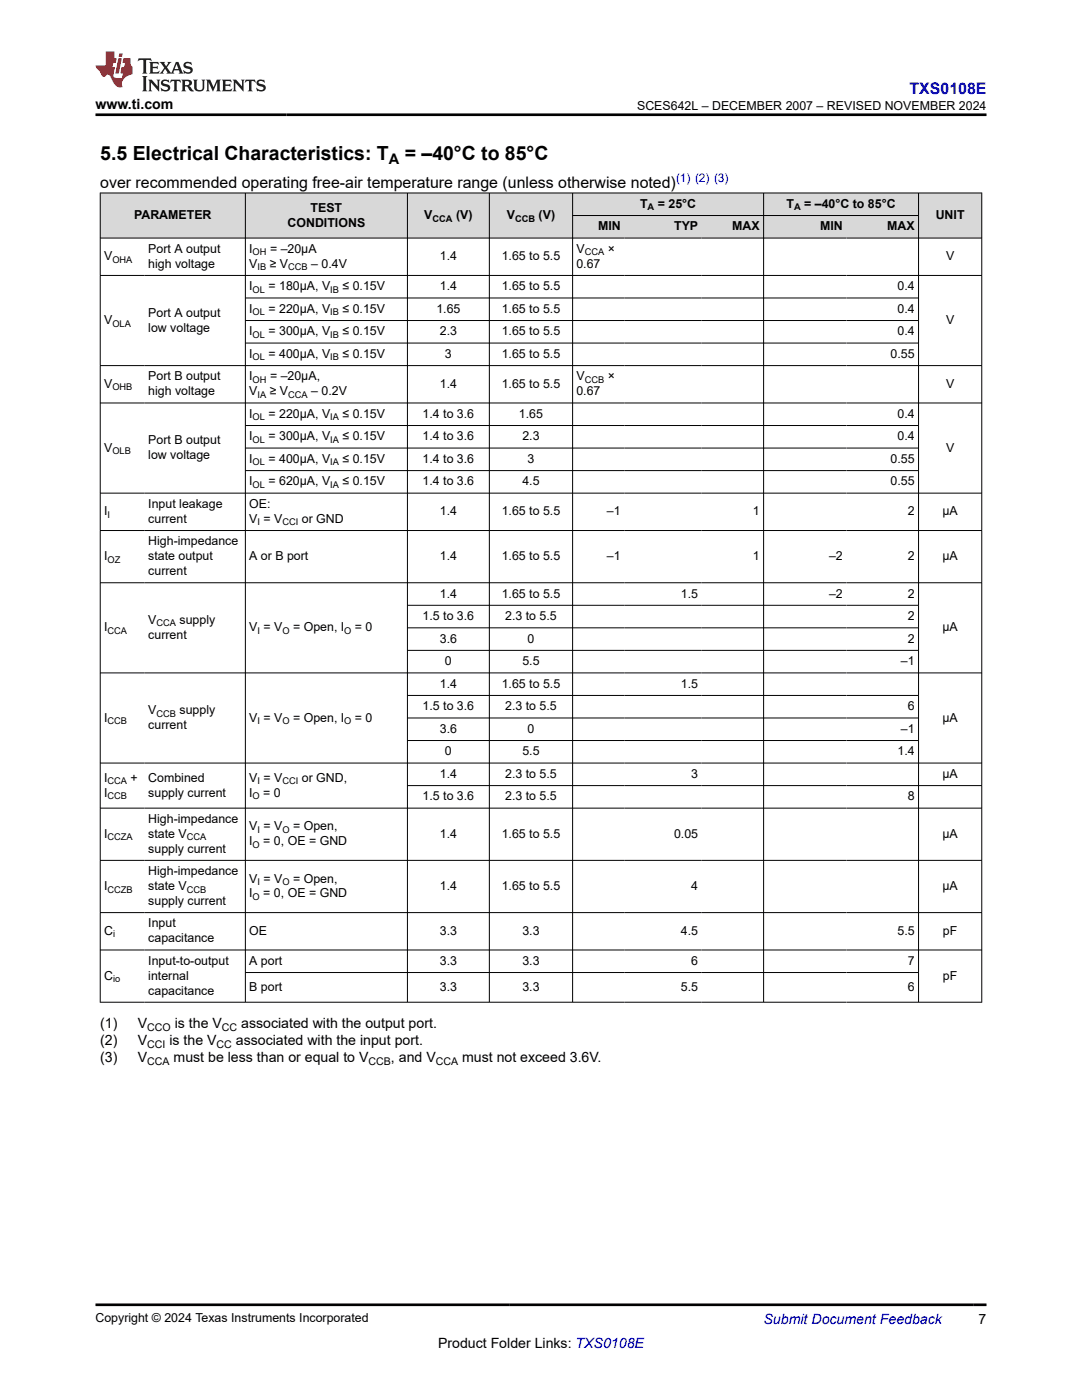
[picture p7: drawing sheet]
<svg xmlns="http://www.w3.org/2000/svg" width="216mm" height="279mm" viewBox="0 0 216 279" stroke-linecap="round" stroke-linejoin="round" font-family="sans-serif">
<defs><g id="words">
<g font-size="3.9">
<text x="20" y="32">5.5 Electrical Characteristics: T</text>
<text x="80.8" y="32">= –40°C to 85°C</text>
</g>
<text font-size="3.2" fill="#00f" x="181.5" y="18.7">TXS0108E</text>
<text font-size="3.2" x="20" y="37.5">over recommended operating free-air temperature range (unless otherwise noted)</text>
<text font-size="2.9" x="77.6" y="32.8">A</text>
<g font-size="2.8">
<text x="19" y="21.8">www.ti.com</text>
<text x="20" y="205.2">(1)</text>
<text x="20" y="208.6">(2)</text>
<text x="27.5" y="205.2">V</text>
<text x="27.5" y="208.6">V</text>
<text x="33.8" y="208.6">is the V</text>
<text x="34.9" y="205.2">is the V</text>
<text x="47.1" y="208.6">associated with the input port.</text>
<text x="48.1" y="205.2">associated with the output port.</text>
<text x="20" y="211.9">(3)</text>
<text x="27.5" y="211.9">V</text>
<text x="34.6" y="211.9">must be less than or equal to V</text>
<text x="78" y="211.9">, and V</text>
<text x="92.2" y="211.9">must not exceed 3.6V.</text>
<text x="87.4" y="269">Product Folder Links: TXS0108E</text>
<text x="195.3" y="264.2">7</text>
</g>
<text font-size="2.8" fill="#00f" x="152.4" y="264.2">Submit Document Feedback</text>
<g font-size="2.5">
<text x="127.1" y="21.9">SCES642L – DECEMBER 2007 – REVISED NOVEMBER 2024</text>
<text x="127.7" y="41.5">T</text>
<text x="131.3" y="41.5">= 25°C</text>
<text x="156.9" y="41.5">T</text>
<text x="160.5" y="41.5">= –40°C to 85°C</text>
<text x="26.8" y="43.7">PARAMETER</text>
<text x="57.4" y="45.2">CONDITIONS</text>
<text x="62" y="42.2">TEST</text>
<text x="84.7" y="43.7">V</text>
<text x="91" y="43.7">(V)</text>
<text x="101.1" y="43.7">V</text>
<text x="107.5" y="43.7">(V)</text>
<text x="119.3" y="46">MIN</text>
<text x="134.5" y="46">TYP</text>
<text x="146.1" y="46">MAX</text>
<text x="163.7" y="46">MIN</text>
<text x="177" y="46">MAX</text>
<text x="186.7" y="43.7">UNIT</text>
<text x="20.8" y="52">V</text>
<text x="29.6" y="50.5">Port A output</text>
<text x="29.6" y="53.4">high voltage</text>
<text x="49.7" y="53.4">V</text>
<text x="49.7" y="50.5">I</text>
<text x="53.8" y="53.4">≥ V</text>
<text x="53.9" y="50.5">= –20μA</text>
<text x="62.1" y="53.4">– 0.4V</text>
<text x="87.8" y="52">1.4</text>
<text x="100.1" y="52">1.65 to 5.5</text>
<text x="115" y="53.4">0.67</text>
<text x="115" y="50.5">V</text>
<text x="121.3" y="50.5">×</text>
<text x="188.8" y="52">V</text>
<text x="49.7" y="57.9">I</text>
<text x="53.6" y="57.9">= 180μA, V</text>
<text x="68.3" y="57.9">≤ 0.15V</text>
<text x="87.8" y="57.9">1.4</text>
<text x="100.1" y="57.9">1.65 to 5.5</text>
<text x="179.1" y="57.9">0.4</text>
<text x="20.8" y="64.7">V</text>
<text x="29.6" y="63.2">Port A output</text>
<text x="49.7" y="62.4">I</text>
<text x="53.6" y="62.4">= 220μA, V</text>
<text x="68.3" y="62.4">≤ 0.15V</text>
<text x="87.1" y="62.4">1.65</text>
<text x="100.1" y="62.4">1.65 to 5.5</text>
<text x="179.1" y="62.4">0.4</text>
<text x="188.8" y="64.7">V</text>
<text x="29.6" y="66.2">low voltage</text>
<text x="49.7" y="66.9">I</text>
<text x="49.7" y="71.4">I</text>
<text x="53.6" y="66.9">= 300μA, V</text>
<text x="53.6" y="71.4">= 400μA, V</text>
<text x="68.3" y="66.9">≤ 0.15V</text>
<text x="68.3" y="71.4">≤ 0.15V</text>
<text x="87.8" y="66.9">2.3</text>
<text x="88.8" y="71.4">3</text>
<text x="100.1" y="66.9">1.65 to 5.5</text>
<text x="100.1" y="71.4">1.65 to 5.5</text>
<text x="177.7" y="71.4">0.55</text>
<text x="179.1" y="66.9">0.4</text>
<text x="20.8" y="77.4">V</text>
<text x="29.6" y="75.9">Port B output</text>
<text x="49.7" y="75.9">I</text>
<text x="53.9" y="75.9">= –20μA,</text>
<text x="87.8" y="77.4">1.4</text>
<text x="100.1" y="77.4">1.65 to 5.5</text>
<text x="115" y="75.9">V</text>
<text x="121.3" y="75.9">×</text>
<text x="188.8" y="77.4">V</text>
<text x="29.6" y="78.9">high voltage</text>
<text x="49.7" y="78.9">V</text>
<text x="49.7" y="83.4">I</text>
<text x="53.6" y="83.4">= 220μA, V</text>
<text x="53.8" y="78.9">≥ V</text>
<text x="62.1" y="78.9">– 0.2V</text>
<text x="68.3" y="83.4">≤ 0.15V</text>
<text x="84.3" y="83.4">1.4 to 3.6</text>
<text x="103.5" y="83.4">1.65</text>
<text x="115" y="78.9">0.67</text>
<text x="179.1" y="83.4">0.4</text>
<text x="29.6" y="88.7">Port B output</text>
<text x="49.7" y="87.9">I</text>
<text x="53.6" y="87.9">= 300μA, V</text>
<text x="68.3" y="87.9">≤ 0.15V</text>
<text x="84.3" y="87.9">1.4 to 3.6</text>
<text x="104.2" y="87.9">2.3</text>
<text x="179.1" y="87.9">0.4</text>
<text x="20.8" y="90.1">V</text>
<text x="29.6" y="91.6">low voltage</text>
<text x="49.7" y="92.4">I</text>
<text x="53.6" y="92.4">= 400μA, V</text>
<text x="68.3" y="92.4">≤ 0.15V</text>
<text x="84.3" y="92.4">1.4 to 3.6</text>
<text x="105.3" y="92.4">3</text>
<text x="177.7" y="92.4">0.55</text>
<text x="188.8" y="90.1">V</text>
<text x="29.6" y="101.4">Input leakage</text>
<text x="49.7" y="96.9">I</text>
<text x="49.7" y="101.4">OE:</text>
<text x="53.6" y="96.9">= 620μA, V</text>
<text x="68.3" y="96.9">≤ 0.15V</text>
<text x="84.3" y="96.9">1.4 to 3.6</text>
<text x="104.2" y="96.9">4.5</text>
<text x="177.7" y="96.9">0.55</text>
<text x="20.8" y="102.9">I</text>
<text x="29.6" y="104.3">current</text>
<text x="49.7" y="104.3">V = V</text>
<text x="60.2" y="104.3">or GND</text>
<text x="87.8" y="102.9">1.4</text>
<text x="100.1" y="102.9">1.65 to 5.5</text>
<text x="121.1" y="102.9">–1</text>
<text x="150.2" y="102.9">1</text>
<text x="181.1" y="102.9">2</text>
<text x="188.1" y="102.9">μA</text>
<text x="20.8" y="111.8">I</text>
<text x="29.6" y="108.8">High-impedance</text>
<text x="29.6" y="111.8">state output</text>
<text x="49.7" y="111.8">A or B port</text>
<text x="87.8" y="111.8">1.4</text>
<text x="100.1" y="111.8">1.65 to 5.5</text>
<text x="121.1" y="111.8">–1</text>
<text x="150.2" y="111.8">1</text>
<text x="165.4" y="111.8">–2</text>
<text x="181.1" y="111.8">2</text>
<text x="188.1" y="111.8">μA</text>
<text x="29.6" y="114.8">current</text>
<text x="87.8" y="119.3">1.4</text>
<text x="100.1" y="119.3">1.65 to 5.5</text>
<text x="135.9" y="119.3">1.5</text>
<text x="165.4" y="119.3">–2</text>
<text x="181.1" y="119.3">2</text>
<text x="29.6" y="124.5">V</text>
<text x="35.8" y="124.5">supply</text>
<text x="84.3" y="123.8">1.5 to 3.6</text>
<text x="100.8" y="123.8">2.3 to 5.5</text>
<text x="181.1" y="123.8">2</text>
<text x="20.8" y="126">I</text>
<text x="29.6" y="127.5">current</text>
<text x="49.7" y="126">V = V</text>
<text x="58.5" y="126">= Open, I</text>
<text x="70.8" y="126">= 0</text>
<text x="87.8" y="128.3">3.6</text>
<text x="105.3" y="128.3">0</text>
<text x="181.1" y="128.3">2</text>
<text x="188.1" y="126">μA</text>
<text x="87.8" y="137.3">1.4</text>
<text x="88.8" y="132.8">0</text>
<text x="100.1" y="137.3">1.65 to 5.5</text>
<text x="104.2" y="132.8">5.5</text>
<text x="135.9" y="137.3">1.5</text>
<text x="179.8" y="132.8">–1</text>
<text x="29.6" y="142.5">V</text>
<text x="35.8" y="142.5">supply</text>
<text x="84.3" y="141.8">1.5 to 3.6</text>
<text x="100.8" y="141.8">2.3 to 5.5</text>
<text x="181.1" y="141.8">6</text>
<text x="20.8" y="144">I</text>
<text x="29.6" y="145.5">current</text>
<text x="49.7" y="144">V = V</text>
<text x="58.5" y="144">= Open, I</text>
<text x="70.8" y="144">= 0</text>
<text x="87.8" y="146.3">3.6</text>
<text x="105.3" y="146.3">0</text>
<text x="179.8" y="146.3">–1</text>
<text x="188.1" y="144">μA</text>
<text x="87.8" y="155.2">1.4</text>
<text x="88.8" y="150.7">0</text>
<text x="100.8" y="155.2">2.3 to 5.5</text>
<text x="104.2" y="150.7">5.5</text>
<text x="137.9" y="155.2">3</text>
<text x="179.1" y="150.7">1.4</text>
<text x="188.1" y="155.2">μA</text>
<text x="20.8" y="159">I</text>
<text x="20.8" y="156">I</text>
<text x="26" y="156">+</text>
<text x="29.6" y="156">Combined</text>
<text x="29.6" y="159">supply current</text>
<text x="49.7" y="156">V = V</text>
<text x="49.7" y="159">I</text>
<text x="52.5" y="159">= 0</text>
<text x="60.2" y="156">or GND,</text>
<text x="84.3" y="159.7">1.5 to 3.6</text>
<text x="100.8" y="159.7">2.3 to 5.5</text>
<text x="181.1" y="159.7">8</text>
<text x="20.8" y="167.2">I</text>
<text x="29.6" y="164.2">High-impedance</text>
<text x="29.6" y="167.2">state V</text>
<text x="49.7" y="165.7">V = V</text>
<text x="58.5" y="165.7">= Open,</text>
<text x="87.8" y="167.2">1.4</text>
<text x="100.1" y="167.2">1.65 to 5.5</text>
<text x="134.5" y="167.2">0.05</text>
<text x="188.1" y="167.2">μA</text>
<text x="29.6" y="170.2">supply current</text>
<text x="49.7" y="168.7">I</text>
<text x="52.5" y="168.7">= 0, OE = GND</text>
<text x="20.8" y="177.6">I</text>
<text x="29.6" y="174.7">High-impedance</text>
<text x="29.6" y="177.6">state V</text>
<text x="49.7" y="176.1">V = V</text>
<text x="49.7" y="179.1">I</text>
<text x="52.5" y="179.1">= 0, OE = GND</text>
<text x="58.5" y="176.1">= Open,</text>
<text x="87.8" y="177.6">1.4</text>
<text x="100.1" y="177.6">1.65 to 5.5</text>
<text x="137.9" y="177.6">4</text>
<text x="188.1" y="177.6">μA</text>
<text x="29.6" y="180.6">supply current</text>
<text x="29.6" y="185.1">Input</text>
<text x="20.8" y="186.6">C</text>
<text x="29.6" y="188.1">capacitance</text>
<text x="49.7" y="186.6">OE</text>
<text x="87.8" y="186.6">3.3</text>
<text x="104.2" y="186.6">3.3</text>
<text x="135.9" y="186.6">4.5</text>
<text x="179.1" y="186.6">5.5</text>
<text x="188.2" y="186.6">pF</text>
<text x="20.8" y="195.5">C</text>
<text x="29.6" y="192.6">Input-to-output</text>
<text x="29.6" y="195.5">internal</text>
<text x="49.7" y="192.6">A port</text>
<text x="49.7" y="197.8">B port</text>
<text x="87.8" y="192.6">3.3</text>
<text x="87.8" y="197.8">3.3</text>
<text x="104.2" y="192.6">3.3</text>
<text x="104.2" y="197.8">3.3</text>
<text x="135.9" y="197.8">5.5</text>
<text x="137.9" y="192.6">6</text>
<text x="181.1" y="192.6">7</text>
<text x="181.1" y="197.8">6</text>
<text x="188.2" y="195.5">pF</text>
<text x="29.6" y="198.5">capacitance</text>
<text x="19" y="263.9">Copyright © 2024 Texas Instruments Incorporated</text>
</g>
<text font-size="2.4" fill="#00f" x="134.9" y="36.4">(1) (2) (3)</text>
<g font-size="2.1">
<text x="29.4" y="209.1">CCI</text>
<text x="29.4" y="205.7">CCO</text>
<text x="43.2" y="209.1">CC</text>
<text x="44.3" y="205.7">CC</text>
<text x="29.4" y="212.5">CCA</text>
<text x="73.5" y="212.5">CCB</text>
<text x="87" y="212.5">CCA</text>
</g>
<g font-size="1.9">
<text x="129.2" y="42">A</text>
<text x="158.4" y="42">A</text>
<text x="86.3" y="44.2">CCA</text>
<text x="102.8" y="44.2">CCB</text>
<text x="22.4" y="52.4">OHA</text>
<text x="50.4" y="51">OH</text>
<text x="51.4" y="53.9">IB</text>
<text x="57.5" y="53.9">CCB</text>
<text x="116.7" y="51">CCA</text>
<text x="50.4" y="58.4">OL</text>
<text x="65.9" y="58.4">IB</text>
<text x="22.4" y="65.2">OLA</text>
<text x="50.4" y="62.9">OL</text>
<text x="65.9" y="62.9">IB</text>
<text x="50.4" y="67.4">OL</text>
<text x="50.4" y="71.9">OL</text>
<text x="65.9" y="67.4">IB</text>
<text x="65.9" y="71.9">IB</text>
<text x="22.4" y="77.9">OHB</text>
<text x="50.4" y="76.4">OH</text>
<text x="116.7" y="76.4">CCB</text>
<text x="50.4" y="83.9">OL</text>
<text x="51.4" y="79.4">IA</text>
<text x="57.5" y="79.4">CCA</text>
<text x="65.9" y="83.9">IA</text>
<text x="50.4" y="88.4">OL</text>
<text x="65.9" y="88.4">IA</text>
<text x="22.4" y="90.6">OLB</text>
<text x="50.4" y="92.9">OL</text>
<text x="65.9" y="92.9">IA</text>
<text x="50.4" y="97.4">OL</text>
<text x="65.9" y="97.4">IA</text>
<text x="21.5" y="103.4">I</text>
<text x="51.4" y="104.8">I</text>
<text x="56.4" y="104.8">CCI</text>
<text x="21.5" y="112.3">OZ</text>
<text x="31.2" y="125">CCA</text>
<text x="21.5" y="126.5">CCA</text>
<text x="51.4" y="126.5">I</text>
<text x="56.4" y="126.5">O</text>
<text x="68.7" y="126.5">O</text>
<text x="31.2" y="143">CCB</text>
<text x="21.5" y="144.5">CCB</text>
<text x="51.4" y="144.5">I</text>
<text x="56.4" y="144.5">O</text>
<text x="68.7" y="144.5">O</text>
<text x="21.5" y="156.5">CCA</text>
<text x="21.5" y="159.5">CCB</text>
<text x="50.4" y="159.5">O</text>
<text x="51.4" y="156.5">I</text>
<text x="56.4" y="156.5">CCI</text>
<text x="21.5" y="167.7">CCZA</text>
<text x="37.3" y="167.7">CCA</text>
<text x="51.4" y="166.2">I</text>
<text x="56.4" y="166.2">O</text>
<text x="50.4" y="169.2">O</text>
<text x="21.5" y="178.1">CCZB</text>
<text x="37.3" y="178.1">CCB</text>
<text x="50.4" y="179.6">O</text>
<text x="51.4" y="176.6">I</text>
<text x="56.4" y="176.6">O</text>
<text x="22.6" y="187.1">i</text>
<text x="22.6" y="196">io</text>
</g>
</g></defs>
<g fill="#d8d8d8">
<path d="M20 38.5h175.9v4.5h-175.9z" fill-rule="evenodd"/>
<path d="M20.1 38.6h28.8v8.8h-28.8z" fill-rule="evenodd"/>
<path d="M49 38.6h32.2v8.8h-32.2z" fill-rule="evenodd"/>
<path d="M81.4 38.6h16.2v8.8h-16.2z" fill-rule="evenodd"/>
<path d="M97.7 38.6h16.5v8.8h-16.5z" fill-rule="evenodd"/>
<path d="M114.3 38.6h38v4.4h-38z" fill-rule="evenodd"/>
<path d="M152.4 38.6h30.8v4.4h-30.8z" fill-rule="evenodd"/>
<path d="M183.3 38.6h12.5v8.8h-12.5z" fill-rule="evenodd"/>
<path d="M114.3 43.1h10.3v4.3h-10.3z" fill-rule="evenodd"/>
<path d="M124.6 43.1h15.4v4.3h-15.4z" fill-rule="evenodd"/>
<path d="M140 43.1h12.3v4.3h-12.3z" fill-rule="evenodd"/>
<path d="M152.4 43.1h16.5v4.3h-16.5z" fill-rule="evenodd"/>
<path d="M168.9 43.1h14.3v4.3h-14.3z" fill-rule="evenodd"/>
</g>
<g fill="none" stroke="#000" stroke-width=".2">
<path d="M19.9 38.5h176.1M20 38.5v161.6M49 38.5v161.6M81.3 38.5v161.6M97.6 38.5v161.6M114.3 38.5v161.6M152.4 38.5v161.6M183.3 38.5v161.6M195.9 38.5v161.6M19.9 47.5h176.1M19.9 55h176.1M49 59.5h134.3"/>
<path d="M114.3 43h69M19.9 73h176.1M49 64h134.3M49 68.5h134.3M19.9 80.4h176.1M19.9 98.4h176.1M49 84.9h134.3M49 89.4h134.3M49 93.9h134.3M19.9 105.9h176.1M19.9 116.3h176.1M19.9 134.3h176.1"/>
<path d="M81.3 120.8h102M81.3 125.3h102M81.3 129.8h102M81.3 138.8h102M19.9 152.3h176.1M81.3 143.3h102M81.3 147.8h102M81.3 156.8h114.7M19.9 161.3h176.1M19.9 171.7h176.1M19.9 182.1h176.1M19.9 189.6h176.1"/>
<path d="M49 194.1h134.3M19.9 200h176.1"/>
</g>
<path d="M27.7 11.6l-.2 .6 .5-.2h.6v.1v2.2l-.2 .4h1l-.2-.4v-2.2v-.1h.5l.5 .2-.1-.6zM29.8 12.4l.2 .3v1.6l-.2 .4h1.9l.1-.6a1.08 1.08 0 0 1-1.3 .2v-.7h.6l.4 .2v-.7l-.4 .2h-.6v-.5l.2-.2a1 1 0 0 1 1 .3l-.1-.5zM31.8 12.4l1 1.1-1 1.2h.9l-.2-.2 .4-.8 .5 .8-.2 .2h1.6l-.2-.2 .1-.5h1l.1 .5-.1 .2h.9l-.2-.4-.8-1.9h-.5l-1 2.1-.8-1.1 .9-1h-.8l.2 .2-.5 .6-.3-.6 .1-.2zM35.2 12.8l.4 1h-.8zM36.8 12.5a.65 .65 0 0 0-.2 .7 .65 .65 0 0 0 .6 .5l.7 .1 .1 .3a.79 .79 0 0 1-.7 .4 .79 .79 0 0 1-.7-.5l.1 .7 .2-.1a.93 .93 0 0 0 1.1 0 .93 .93 0 0 0 .4-.9 1.46 1.46 0 0 0-1.2-.6l-.1-.3a1.09 1.09 0 0 1 1.2 .2l-.2-.6-.1 .1-.6-.2zM28.4 15.2l.2 .4v2.2l-.2 .4h1l-.2-.4v-2.2l.2-.4zM29.6 15.9l.2 .4v1.5l-.2 .4h.8l-.3-.4v-1.3l1.7 1.8v-2l.2-.4h-.8l.2 .2 .1 1.1-1.2-1.3zM32.3 16a.65 .65 0 0 0-.2 .8 .65 .65 0 0 0 .7 .4l.6 .2 .1 .2a.79 .79 0 0 1-.7 .4 .79 .79 0 0 1-.7-.5l.1 .7 .2-.1a.93 .93 0 0 0 1.1 .1 .93 .93 0 0 0 .4-1 1.46 1.46 0 0 0-1.2-.5l-.1-.4a1.09 1.09 0 0 1 1.2 .2l-.2-.6-.1 .1-.6-.1zM34.1 15.9l-.1 .6a.63 .63 0 0 1 .7-.3l.1 1.6-.3 .4h1l-.2-.4v-1.6a.66 .66 0 0 1 .8 .3l-.1-.6zM36.2 15.9l.2 .4v1.5l-.2 .4h.9l-.2-.2v-.7h.5l.1 .2a.79 .79 0 0 0 1.2 .6l-1-.9a.61 .61 0 0 0 .6-.6 .61 .61 0 0 0-.5-.7zM36.9 16.2h.2a.47 .47 0 0 1 .5 .1 .47 .47 0 0 1 .1 .5l-.2 .1-.6 .1zM38.5 15.9l.2 .2a2.27 2.27 0 0 0 .4 2 1.04 1.04 0 0 0 1.7-.7v-1.3l.2-.2h-.8l.2 .4v1.1a.6 .6 0 0 1-.6 .6 .6 .6 0 0 1-.6-.6v-1.1l.3-.4zM41.1 15.9l.2 .4v1.5l-.2 .4h.7l-.2-.4v-1.4l.9 1.9 .8-1.9v1.4l-.2 .4h1l-.3-.4v-1.5l.3-.4h-.8l-.7 1.5-.7-1.5zM44.3 15.9l.2 .4v1.5l-.2 .4h1.9l.1-.6a1.09 1.09 0 0 1-1.3 .2v-.7h.6l.4 .2v-.6l-.4 .2h-.6v-.6l.2-.1a1.01 1.01 0 0 1 1 .3l-.1-.6zM46.4 15.9l.3 .4v1.5l-.3 .4h.8l-.2-.4v-1.3l1.6 1.8v-2l.2-.4h-.7l.2 .2v1.1l-1.2-1.3zM49 15.9l-.1 .6a.63 .63 0 0 1 .8-.3v1.6l-.3 .4h1l-.2-.4v-1.6a.66 .66 0 0 1 .8 .3l-.1-.6zM51.4 16a.65 .65 0 0 0-.2 .8 .65 .65 0 0 0 .6 .4l.6 .2 .2 .2a.79 .79 0 0 1-.8 .4 .79 .79 0 0 1-.6-.5l.1 .7 .2-.1a.93 .93 0 0 0 1 .1 .93 .93 0 0 0 .5-1 1.46 1.46 0 0 0-1.3-.5l-.1-.4a1.09 1.09 0 0 1 1.3 .2l-.2-.6-.2 .1-.5-.1z" fill="#231f20"/>
<path d="M21.1 10.3v2.7h-2.1l.1 .4 .9 1a.95 .95 0 0 0 .9 .9 .59 .59 0 0 1 .6-.4 .59 .59 0 0 1 .5 .3l.4 .8a1.59 1.59 0 0 0 2.1 1.4 1.61 1.61 0 0 1 1-2.3l1-.3-.1-1.5a1.59 1.59 0 0 1-.4-1.7h-1.4l-.2 .9h.5l-.1 .9h-.5l-.2 .9v.3l.4 .1-.2 .9h-.6a.73 .73 0 0 1-1.1-.7l.3-1.5h-.5l.2-.9h.5l.2-.9h-.5v-1.3zM23.6 11.6l-.6 3.1h.7l.6-3.1zM23.8 10.7l-.1 .6h.7l.1-.6z" fill="#ed1c24"/>
<path d="M19 22.9h177.8M19 260.4h177.8" fill="none" stroke="#000" stroke-width=".53"/>
<use href="#words"/>
</svg>
